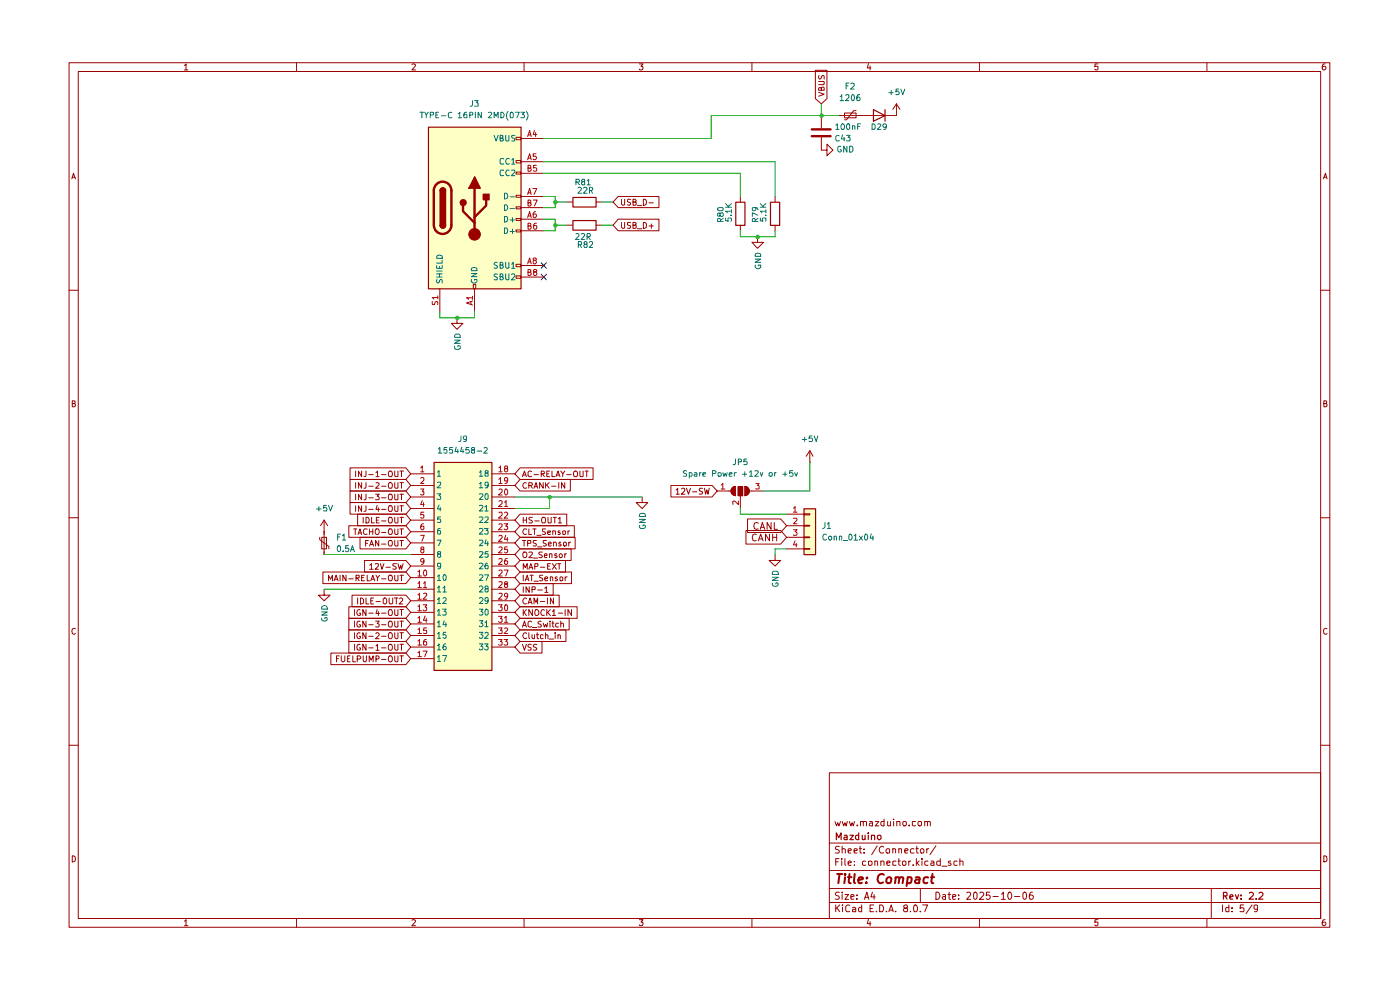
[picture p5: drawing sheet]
<svg xmlns="http://www.w3.org/2000/svg" width="297mm" height="210mm" viewBox="0 0 297 210" stroke-linecap="round" stroke-linejoin="round" font-family="sans-serif">
<g fill="none" stroke="#9b0000" stroke-width=".21">
<path d="M14.7 13.3h267.4v183.4h-267.4zM16.6 15.2h263.6v179.6h-263.6zM39.1 13.9l.4-.3v1.2M39.1 14.8h.8M62.9 13.3v1.9M87.4 13.6h.5l.2 .2-.7 1h.7M111.2 13.3v1.9M135.6 13.6h.8l-.4 .5h.3l.1 .1-.1 .5-.5 .1-.2-.1M159.5 13.3v1.9M184.2 13.5l-.2 .9h.7M184.6 14v.8M207.8 13.3v1.9"/>
<path d="M232.9 13.6h-.6l-.1 .6 .6-.1 .1 .6-.1 .1h-.4l-.2-.1M256 13.3v1.9M281.1 13.6h-.4l-.2 1 .3 .2h.2l.3-.2v-.4l-.2-.1h-.5l-.1 .1M15.2 37.9l.4-1.1 .4 1.1M15.3 37.6h.6M280.8 37.9l.4-1.1 .3 1.1M280.8 37.6h.6M14.7 61.6h1.9M280.2 61.6h1.9M15.3 85.6h.5l.1-.2v-.3l-.6-.1v1.3l.6-.1 .1-.3-.2-.3M280.8 85.6h.5l.1-.2v-.3l-.6-.1v1.3l.6-.1 .1-.3-.2-.3M14.7 109.8h1.9"/>
<path d="M280.2 109.8h1.9M16 133.4l-.2-.1a.65 .65 0 0 0-.6 .6 .65 .65 0 0 0 .6 .6l.2-.1M281.5 133.4l-.2-.1a.65 .65 0 0 0-.6 .6 .65 .65 0 0 0 .6 .6l.2-.1M14.7 158.1h1.9M280.2 158.1h1.9M175.9 163.9h104.3v30.9h-104.3zM175.9 178.8h104.3M177.1 174.3l.4 .9 .2-.7 .3 .7 .3-.9M178.1 179.6l-.5-.1-.3 .2v.4l.5 .2 .3 .4-.2 .2h-.7M178.7 174.3l.3 .9 .2-.7 .3 .7 .3-.9M178.7 179.5v1.4M180.2 174.3l.3 .9 .3-.7 .2 .7 .3-.9"/>
<path d="M181.9 175v.2M182.5 179.5v1.3v.1h.3M182.5 174.3h.6v.9M182.5 174.3v.9M183.1 174.4l.1-.1h.5l.1 .9M184.5 174.3h.5l.1 .9M185.1 174.6h-.5l-.2 .2 .2 .4 .5-.1M185.7 174.3h.7l-.7 .9h.7M186.1 179.4l-1.2 1.9M187.5 179.7l-.1-.1a.73 .73 0 0 0-.9 .4 .73 .73 0 0 0 .4 .9h.6M187.5 174.3h-.5l-.1 .6a.45 .45 0 0 0 .6 .2M187.5 173.7v1.5"/>
<path d="M188.3 174.3v.8l.4 .1 .2-.2M188.9 174.3v.9M189.6 173.7v.1M189.6 174.3v.9M190.3 174.3h.5l.1 .9M190.3 174.3v.9M191.6 174.3h.6l.1 .6-.3 .3h-.2l-.3-.3zM192.9 175v.2M194.2 174.3h-.6v.7l.2 .2 .4-.1M194.5 179.5v1.3l.1 .1h.2M194.8 174.3h.6v.8l-.4 .1-.3-.3zM196.2 174.3h.5l.1 .9"/>
<path d="M196.2 174.3v.9M196.8 174.4l.1-.1h.4l.1 .9M198.5 179.4l-1.2 1.9M15.3 181.5a.64 .64 0 0 1 .7 .7 .64 .64 0 0 1-.7 .6zM39.1 195.4l.4-.3v1.3M39.1 196.4h.8M62.9 194.8v1.9M87.4 195.2l.5-.1 .2 .2-.7 1.1h.7M111.2 194.8v1.9M135.6 195.1h.8l-.4 .5h.3l.1 .2-.1 .5-.5 .1-.2-.2M159.5 194.8v1.9M175.9 191.4h104.3"/>
<path d="M175.9 188.5h104.3M175.9 184.7h104.3M177.3 192v1.4M177.3 182.8h.5M177.6 192.6l.5 .8M178 182.1h-.7v1.5M178.1 189.3l-.5-.1-.3 .2v.4l.5 .2 .3 .4-.3 .4-.6-.1M178.1 192l-.8 .8M178.6 182.1v.2M178.6 182.6v1M178.7 189.2v.2M178.7 180.2l.2-.2 .4 .2v.7"/>
<path d="M178.7 189.8v1M178.7 192v.1M178.7 192.5v.9M179.2 189.8h.8l-.8 1h.8M179.2 182.1v1.3l.2 .2M179.9 183.1l.7-.1-.2-.4-.5 .2v.6l.3 .2 .3-.1M179.9 180.5l.7-.1-.2-.4-.5 .2v.6l.1 .1h.5M180.3 192.1l-.5-.1-.4 .3 .1 .9 .2 .2 .6-.1M180.5 190.3l.7-.2-.1-.3h-.6v.9h.6M180.9 192.5h.4l.2 .2v.7h-.6v-.4l.6-.2M181.2 180.5l.7-.1-.1-.3-.4-.1-.2 .2 .1 .7h.5M181.3 183.5v.1"/>
<path d="M181.3 182.7v.1M181.8 190.6v.2M181.8 189.8v.2M182.3 180h.5M182.8 192v1.4h-.5l-.2-.7 .3-.2h.4M183.3 180.9h.1M183.3 180.1v.1M183.4 190.8l.5-1.6 .4 1.6M183.5 190.3h.7M183.6 182.7l-.4-.1-.2 .3 .1 .6h.5M184.2 195l-.2 .9h.7M184.2 182.7h.7v.8h-.7z"/>
<path d="M184.6 195.5v.9M184.6 192.7h.5M185.1 189.2l-.4 1.1h1M185.3 192h-.7v1.4h.7M185.4 189.8v1M185.6 182.7l.4-.1 .2 .2v.8M185.6 182.6v1M185.9 193.3v.1M186.6 192a.81 .81 0 0 1 .9 .4 .81 .81 0 0 1-.3 1h-.6zM186.9 182.7l.4-.1 .2 .2v.8M186.9 182.6v1M188 180.3a.45 .45 0 0 1 .7-.1l-.1 .7h-.5z"/>
<path d="M188 193.3v.1M188.1 183.1l.7-.1-.2-.4h-.3l-.2 .2v.6l.2 .2 .4-.1M188.6 193.4l.5-1.4 .4 1.4M188.7 193.1h.7M189.4 180.2l.2-.2 .4 .2v.7M189.4 180v.9M190 193.3v.1M190.1 182.7h-.7v.8h.7M190.5 182.6h.5M190.7 182.1v1.3l.3 .2M190.7 180.2l.2-.2 .4 .1v.8M190.7 180v.9"/>
<path d="M191.5 182.7h.6v.8h-.6zM191.9 180.5l.7-.1-.1-.4h-.4l-.2 .2v.6l.1 .1h.5M192 192.6l-.2-.1v-.4l.2-.1h.5v.5l-.7 .2-.1 .2 .2 .5h.6v-.5l-.2-.3M192.8 182.6v1M193.1 193.3v.1M193.2 182.6l-.4 .3M193.7 183.5v.1M193.9 180.1a.52 .52 0 0 0-.8 .2l.2 .6h.6M194 192h.1a.87 .87 0 0 1 .3 1.4l-.5-.1-.1-.8zM194.3 180h.5M194.4 182.1v1.5M194.6 183.1l.4 .5"/>
<path d="M195 182.6l-.6 .5M195.2 193.3v.1M195.2 180.3l.3-.3h.3l.2 .3-.1 .6h-.5zM195.2 188.5v2.9M195.6 182.1v.2M195.6 182.6v1M195.8 192h1l-.6 1.4M196.6 180v.9M196.9 182.7l-.4-.1-.3 .3 .1 .6h.6M197 180l-.4 .3M197.5 182.7l.5-.1 .1 .2v.8M198.1 183l-.6 .1-.1 .1 .2 .4 .5-.1"/>
<path d="M198.5 189.2a.77 .77 0 0 1 .9 .8 .77 .77 0 0 1-.9 .8zM199.5 182.7l-.4-.1-.4 .3 .1 .6h.7M199.5 182.1v1.5M199.8 183.7h1.1M200 189.8h.6v1M200.6 190.1l-.7 .2 .3 .5 .4-.1M201.1 189.8h.6M201.3 189.2v1.5l.4 .1M201.7 182.7l-.4-.1-.1 .3 .1 .2h.3l.2 .3-.2 .2-.4-.1M202.1 190.3l.7-.2-.1-.3h-.6v.9h.6M203 182.7l-.4-.1-.2 .3v.6h.6M203.4 190.6v.2"/>
<path d="M203.4 189.8v.2M203.6 182.7l.5-.1 .2 .2v.8M203.6 182.1v1.5M205.1 189.4l.6-.2 .2 .4-.1 .3-.7 .9h.8M206.6 189.4l.3-.2 .4 .4v.8l-.4 .4a.99 .99 0 0 1-.3-1.4zM207.8 194.8v1.9M207.9 189.4l.1-.2h.4l.3 .5-.9 1.1h.9M210 189.2h-.7l-.1 .8 .6-.2 .3 .3-.1 .5-.2 .2-.6-.2M210.7 190.2h1.1M212.4 189.7l.5-.5v1.6M212.4 190.8h.9M214 189.3l.1-.1a.82 .82 0 0 1 .6 .8 .82 .82 0 0 1-.6 .8 1.1 1.1 0 0 1-.1-1.5z"/>
<path d="M215.2 190.2h1.1M217.1 189.4l.2-.2a.88 .88 0 0 1 0 1.6l-.3-.4zM219 189.2l-.4 .1a.94 .94 0 0 0 0 1.5l.5-.2 .1-.5a.46 .46 0 0 0-.4-.3 .46 .46 0 0 0-.4 .3M232.9 195.1h-.6l-.1 .6 .6-.1 .1 .6-.1 .2h-.4l-.2-.2M256 194.8v1.9M257 188.5v6.3M259.3 192v1.4M260.7 192v1.4h-.6v-.9h.6M261.4 193.3v.1M261.4 192.5v.2M263.8 192h-.7v.7l.2-.2 .5 .1v.8l-.7-.1M265.6 192l-1.3 1.8"/>
<path d="M266.8 192.6l-.3 .3-.4-.1-.1-.7 .3-.1 .5 .1v1l-.3 .3h-.4M280.8 181.5a.64 .64 0 0 1 .7 .7 .64 .64 0 0 1-.7 .6zM281.1 195.1l-.4 .1-.2 .9 .3 .3h.2l.3-.3v-.3l-.2-.2h-.5l-.1 .2"/>
</g>
<g fill="none" stroke="#9b0000" stroke-width=".25">
<path d="M177.4 178.1v-1.4l.5 1 .5-1v1.4M179.1 177.2h.5l.1 .9M179.7 177.5l-.6 .1-.1 .2 .2 .3 .5-.1M180.3 177.2h.8l-.8 .9h.8M182.2 177.2h-.5l-.2 .7a.45 .45 0 0 0 .7 .1M182.2 176.7v1.4M182.9 177.2v.8l.4 .1 .2-.2M183.5 177.2v.9M184.2 176.7v.1M184.2 177.2v.9M184.9 177.3l.6-.1 .1 .9M184.9 177.2v.9"/>
<path d="M186.2 177.3l.5-.1 .2 .2v.5l-.2 .2h-.3l-.3-.2zM259.6 190h.6l.1-.5-.2-.2h-.5v1.4M259.9 190l.4 .7M260.9 190.3l.7-.2-.2-.3-.4 .1-.1 .7 .1 .1h.5M262.1 189.8l.3 .9 .4-.9M263.3 190.6v.1M263.3 189.9v.1M265.1 189.5l.1-.2h.4l.3 .4-.1 .3-.8 .7h.9M266.5 190.6v.1M267.1 189.5l.6-.2 .2 .4-.1 .3-.8 .7h.9"/>
</g>
<g fill="none" stroke="#9b0000" stroke-width=".42">
<path d="M177.6 185.4h1.1M178.1 185.4l-.3 1.9M179.3 185.4v.2M179.3 186.1l-.2 1.2M179.9 186.1h.7M180.2 185.4l-.2 1.6 .1 .3h.4M181.3 185.4l-.2 1.6 .3 .3M182.1 186.7l.9-.2v-.3a.6 .6 0 0 0-.8 .1v1h.6M183.8 187.2v.1M183.9 186.2h.1l-.1 .1v-.1v.1M187.5 185.6l-.1-.1a.98 .98 0 0 0-1.1 .3 .98 .98 0 0 0 0 1.2 .63 .63 0 0 0 1 .2M188.1 186.4l.4-.3 .5 .1v.7l-.1 .4h-.6l-.2-.1z"/>
<path d="M190 186.2l.3-.1 .4 .1-.1 1.1M190 186.1l-.1 1.2M190.8 186.3a.47 .47 0 0 1 .4-.2 .47 .47 0 0 1 .4 .2l-.1 1M192.6 186.2l.6-.1 .2 .3-.2 .9h-.8M192.6 186.1l-.3 1.8M194.3 186.2h.7l-.1 1.1M195.1 186.5l-.7 .1-.3 .2 .1 .5h.2h.6M196.9 186.2h-.8l-.2 .7 .3 .4h.5M197.5 186.1h.7M197.8 185.4l-.2 1.6 .1 .3h.3"/>
</g>
<g fill="#fdffc4">
<path d="M170.5 107.9h2.5v9.7h-2.5z"/>
<path d="M92 98.1h12.3v44.1h-12.3z"/>
<path d="M90.9 26.9h19.6v34.3h-19.6z"/>
</g>
<g fill="none" stroke="#9b0000" stroke-width=".21">
<path d="M160.7 50.2v1.2h1.3l-1.3 1.3-1.2-1.3h1.2M171.8 98.1h.1M171.8 95.6l-.8 1.2M171.8 95.6v2.5M171.8 95.6l.7 1.2M136.2 105.4v1.2h1.2l-1.2 1.3-1.2-1.3h1.2M142.3 103h8.8l1.1 1.2-1.1 1.2h-8.8zM143.4 103.9l.4-.3v1.2M143.4 104.8h.7M144.6 103.7l.4-.1 .3 .3-.8 .9h.8M145.6 103.6l.5 1.2 .4-1.2M146.9 104.3h.9"/>
<path d="M149 103.6h-.4l-.3 .2 .1 .4 .6 .1v.4l-.2 .1-.5-.1M149.4 103.6l.3 1.2 .2-.9 .3 .9 .3-1.2M156 103.2a.97 .97 0 0 0-.9 1 .97 .97 0 0 0 .9 .9M158.6 110.1h7l1.3 1.4-1.3 1.5h-7zM160.9 111a.63 .63 0 0 0-.9 .1 .63 .63 0 0 0 0 .8v.2l.4 .2 .5-.1M161.3 112.3l.4-1.5 .5 1.5M161.4 111.9h.7M163.6 110.8v1.5l-.9-1.5v1.5M164.3 110.8v1.5h.6"/>
</g>
<path d="M155.4 103.5l.6-.3v1.9a.97 .97 0 0 1-.9-.6 .97 .97 0 0 1 .3-1z" fill="#9b0000"/>
<path d="M156.6 103.2h1v2h-1z" fill="none" stroke="#9b0000" stroke-width=".21"/>
<path d="M156.6 103.2h1v2h-1z" fill="#9b0000"/>
<path d="M154.6 104.2h.5M156 103.2v2M157.1 105.2v.2M158 103.2v2M158 103.2a.97 .97 0 0 1 1 1 .97 .97 0 0 1-1 .9M159 104.2h.5" fill="none" stroke="#9b0000" stroke-width=".21"/>
<path d="M158 103.2a.97 .97 0 0 1 1 1 .97 .97 0 0 1-1 .9z" fill="#9b0000"/>
<g fill="none" stroke="#9b0000" stroke-width=".21">
<path d="M173 14.9h2.4v6l-1.2 1.1-1.2-1.1zM173.7 19.6l1.1 .4-1.1 .4M173.7 17.3l1.1 .1v.5l-.1 .1h-1M173.7 16v.7l.3 .1 .2-.3v-.2l.5-.3 .1 .2v.6M174.2 18.8l.2-.3 .4 .1v.5h-1.1v-.5h.5v.5M109.5 36.5h1v.4h-1zM109.5 34h1v.6h-1zM109.5 29.1h1v.5h-1zM109.5 58.5h1v.5h-1zM109.5 56.1h1v.5h-1zM109.5 48.8h1v.4h-1zM109.5 46.3h1v.4h-1z"/>
<path d="M109.5 43.9h1v.4h-1zM109.5 41.4h1v.4h-1zM131.2 46.5h8.6v2.5h-8.6l-1.1-1.2zM131.8 47.2v1l.3 .2 .4-.1v-1.1M133.8 47.3h-.7v.4l.6 .1 .1 .2-.1 .4h-.6M134.3 47.8l.6-.1v-.4l-.6-.1v1.2h.5l.2-.1v-.5h-.3M135.2 48.5h.9M136.5 47.2a.64 .64 0 0 1 .7 .6 .64 .64 0 0 1-.7 .6zM137.7 47.9h.9M138.2 47.5v.9M157.1 41.7v1.2M157.1 47.8v1.2"/>
<path d="M164.4 41.7v1.2M164.4 47.8v1.2M100.4 60.3h.5v.9h-.5zM74.3 99.2h11.8l1 1.3-1 1.2h-11.8zM75.4 99.9v1.2M76.7 99.9v1.2l-.7-1.2v1.2M77.6 99.9v1l-.4 .2M83.7 99.9v1l.2 .2 .5-.1v-1.1M84.8 99.9h.8M85.2 99.9v1.2M110.3 99.2h15.5v2.5h-15.5l-1.1-1.2zM116.6 99.9h-.6v1.2h.6"/>
<path d="M117.1 99.9v1.2h.6M119 99.9l.4 .6 .4-.6M123 99.9l.1 1.2 .6-.1v-1.1M124.1 99.9h.7M124.5 99.9v1.2M67.8 114v.5l2 1.4v.5M68.2 114h1.1v2.4h-1.1zM68.8 112.8h.1M68.8 110.3v7.3M68.8 110.3l-.8 1.2M68.8 110.3l.7 1.2M74 111.5h12.1l1 1.3-1 1.2h-12.1z"/>
<path d="M74.3 106.6h11.8l1 1.3-1 1.2h-11.8zM74.3 104.2h11.8l1 1.2-1 1.2h-11.8zM74.3 101.7h11.8l1 1.3-1 1.2h-11.8zM75 112.2h.7M75.4 112.2v1.2M75.4 102.4v1.2M75.4 104.8v1.2M75.4 107.3v1.2M75.9 109.1h10.2l1 1.2-1 1.2h-10.2zM76 113.4l.4-1.2 .3 1.2M76 113h.6M76.4 114h9.7l1 1.2-1 1.2h-9.7z"/>
<path d="M76.7 107.3v1.2l-.7-1.2v1.2M76.7 104.8v1.2l-.7-1.2v1.2M76.7 102.4v1.2l-.7-1.2v1.2M77.1 109.7v1.2M77.3 118.9h8.8l1 1.2-1 1.2h-8.8zM77.6 115.2h.4M77.6 107.3v1l-.4 .2M77.6 109.7a.66 .66 0 0 1 .7 .5 .66 .66 0 0 1-.2 .7h-.5zM77.6 104.8v1l-.4 .2M77.6 102.4v1l-.4 .2M77.9 112.3l-.6-.1-.2 .3v.6a.52 .52 0 0 0 .8 .2M78.2 114.7h-.6v1.1"/>
<path d="M78.2 108h1M78.2 100.7h1M78.2 105.6h1M78.2 103.1h1M78.4 115.8l.4-1.1 .5 1.1M78.4 119.9l.4-.3v1.1M78.4 112.2v1.2M78.4 112.8h.7M78.6 115.5h.6M78.8 109.7v1.2h.6M79.1 112.2v1.2M79.6 119.6h.7v.5l-.7 .6h.7"/>
<path d="M79.7 104.8h.7l-.4 .5 .4 .2v.3l-.1 .2-.6-.1M79.8 112.2h.5l.1 .4v.6l-.3 .2-.3-.1-.2-.3zM79.8 100.3l.3-.4v1.2M79.8 102.5l.4-.1 .2 .3-.7 .9h.7M79.8 101.1h.6M79.8 110.3h.5M80 107.2l-.2 .8h.7M80.3 107.7v.8M80.4 114.7v1.1l-.7-1.1v1.1M80.4 109.7h-.6v1.2h.6M80.7 119.6l.3 1.1 .5-1.1M80.9 115.4h1"/>
<path d="M80.9 113h1M80.9 108h1M80.9 110.5h1M80.9 100.7h1M80.9 105.6h1M80.9 103.1h1M82.5 100.1l.5-.2a.86 .86 0 0 1 .1 1.2h-.5l-.2-.3zM82.5 102.5l.5-.1a.86 .86 0 0 1 .1 1.2h-.5l-.2-.5zM82.6 112.2h.5v.2a.65 .65 0 0 1-.4 1l-.3-.4zM82.6 107.3h.5v.2l.1 .5-.1 .5h-.5l-.1-.2-.1-.6zM82.6 109.7h.5v.2l.1 .6-.1 .4h-.5l-.1-.1-.1-.6zM82.6 104.8h.5v.2l.1 .6-.1 .4h-.5l-.1-.2-.1-.5z"/>
<path d="M83.7 114.7v.9l.3 .2h.4v-1.1M83.7 112.2v.9l.3 .3 .4-.1v-1.1M83.7 107.3v.9l.2 .3 .5-.1v-1.1M83.7 109.7v1l.2 .2 .5-.1v-1.1M83.7 104.8v1l.2 .2 .5-.1v-1.1M83.7 102.4v1l.2 .2 .5-.1v-1.1M84.1 119.6h-.6l-.2 .1 .2 .4 .6 .3-.1 .3h-.7M84.4 119.6l.4 1.1 .2-.8 .2 .8 .3-1.1M84.8 114.7h.8M84.8 112.2h.8M84.8 107.3h.8M84.8 109.7h.8"/>
<path d="M84.8 104.8h.8M84.8 102.4h.8M85.2 102.4v1.2M85.2 104.8v1.2M85.2 107.3v1.2M85.2 109.7v1.2M85.2 112.2v1.2M85.2 114.7v1.1M87.1 112.8h4.9M87.1 100.5h4.9M87.1 103h4.9M87.1 105.4h4.9"/>
<path d="M87.1 107.9h4.9M87.1 110.3h4.9M87.1 115.2h4.9M87.1 117.6h4.9M104.3 112.8h4.9M104.3 100.5h4.9M104.3 103h4.9M104.3 105.4h4.9M104.3 107.9h4.9M104.3 110.3h4.9M104.3 115.2h4.9M104.3 117.6h4.9"/>
<path d="M110.3 116.4h10.9v2.5h-10.9l-1.1-1.3zM110.3 114h11.7v2.4h-11.7l-1.1-1.2zM110.3 118.9h9.7v2.4h-9.7l-1.1-1.2zM110.3 111.5h11.5v2.5h-11.5l-1.1-1.2zM110.3 109.1h9.9v2.4h-9.9l-1.1-1.2zM110.3 101.7h10.7v2.5h-10.7l-1.1-1.2zM110.8 101.1l.5-1.2 .4 1.2M110.8 114.7h.7M110.9 100.8h.6M111 110.3h.7M111 109.7v1.2M111.1 117.1h.5a.77 .77 0 0 1-.2 1.2l-.3-.1a.87 .87 0 0 1 0-1.1z"/>
<path d="M111.2 114.7v1.1M111.7 112.3l-.5-.1a.61 .61 0 0 0-.2 .8 .61 .61 0 0 0 .7 .3M111.7 102.5a.61 .61 0 0 0-.8 .3 .61 .61 0 0 0 .3 .8l.5-.1M111.7 109.7v1.2M111.9 115.2h.6l.1-.5h-.7v1.1M112.2 117.2l.6-.1 .2 .2-.1 .3-.7 .7h.8M112.2 112.2v1.2h.6M112.2 103h.6l.2-.2-.1-.3-.7-.1v1.2M112.5 103l.5 .6M112.8 100h-.1a.45 .45 0 0 0-.7 .2v.7l.2 .2 .6-.1M113 109.7h-.6l-.2 .2 .2 .4h.3l.3 .3-.2 .3h-.6M113 112.2h.7"/>
<path d="M113.1 118.4h1M113.3 103.6l.4-1.2 .4 1.2M113.3 100.7h.9M113.4 112.2v1.2M113.4 103.2h.6M113.5 110.5h.9M113.8 114.7h-.7v.4l.7 .4-.3 .3h-.4M113.9 113.6h.9M114.1 116h.9M114.8 100.5h.6v-.5l-.6-.1v1.2M115.1 117.1h-.6l-.2 .2 .3 .4h.2l.3 .3-.1 .2h-.7M115.1 109.7h.5l.1 .2v.6l-.1 .4h-.5l-.1-.1-.1-.6z"/>
<path d="M115.1 100.5l.4 .6M115.2 102.4v1.2l-.7-1.2v1.2M115.5 117.9l.6-.1-.2-.4-.3 .1-.1 .6 .2 .2 .3-.1M115.7 112.2l-.6 .1v.3l.6 .4-.2 .4-.4-.1M115.7 102.4v1.2M115.9 114.7h-.7v.4l.7 .4-.2 .3h-.5M116 100.5h.4M116 102.9l.5 .7M116.2 113l.6-.1v-.3h-.5l-.1 .2v.4l.1 .2 .5-.1M116.3 109.7v1.2l.6-.1v-1.1M116.3 115.4l.6-.1v-.2l-.4-.1-.2 .2v.5l.2 .1h.4M116.5 102.4l-.8 .7"/>
<path d="M116.6 117.6l.2-.2 .3 .1v.8M116.6 117.4v.9M116.8 119.6h-.6v1.1h.6M117 103.1h.9M117.2 119.6l.8 1.1M117.3 112.7l.5-.1 .1 .8M117.3 112.6v.8M117.4 109.7h.6M117.4 115.2l.3-.2 .2 .1 .1 .7M117.4 115v.8M117.7 109.7v1.2M117.9 101.1l.5-1.2 .4 1.2"/>
<path d="M118 119.6l-.8 1.1M118 100.8h.6M118.1 117.5h-.4v.4h.3l.2 .2-.2 .2-.3-.1M118.3 119.6h.7M118.5 110.1l.3-.4v1.2M118.5 110.9h.6M118.5 102.4v1.2M118.6 119.6v1.1M118.8 112.6h-.3l-.1 .2 .5 .4-.2 .2-.3-.1M118.9 117.4l.4 .3v.3l-.3 .3-.4-.3v-.3zM119 115.1l-.3-.1-.2 .2 .5 .5-.1 .1h-.4M119.4 112.7l.5-.1v.7h-.5z"/>
<path d="M119.4 100.5v.6M119.6 115.2l.1-.2 .4 .1v.7h-.5zM119.8 102.4v1.2l-.7-1.2v1.2M119.8 117.4v.9M120.1 117.4l-.3 .3M120.2 100.7h1M120.5 112.6v.8M120.7 115v.8M120.8 112.6l-.3 .2M121.1 115l-.4 .2M121.8 100.1l.2-.2 .3 .1a.87 .87 0 0 1 0 1.1h-.5l-.1-.3zM152.2 104.2h2.4"/>
<path d="M157.1 105.4v2.5M158.2 112.5h7.4l1.3 1.5-1.3 1.4h-7.4zM159.5 104.2h2.5M160.4 113.4l-.4-.1-.3 .2-.1 .4 .1 .7 .3 .1h.4M160.9 114.7l.5-1.4 .5 1.4M161 114.3h.7M163.2 113.3v1.4l-.8-1.4v1.4M163.9 113.3v1.4M163.9 114h.9M164.4 117.6v1.3h1.2l-1.2 1.2-1.2-1.2h1.2M164.8 113.3v1.4M166.9 114h3.6"/>
<path d="M166.9 109.1h3.6M166.9 111.5h3.6M166.9 116.4h3.6M170.5 116.3h1.3v.2h-1.3zM170.5 113.9h1.3v.2h-1.3zM170.5 111.4h1.3v.2h-1.3zM170.5 109h1.3v.2h-1.3zM68.5 121.3h17.6l1 1.2-1 1.3h-17.6zM68.8 125v1.3h1.2l-1.2 1.1-1.2-1.1h1.2M69.7 123.2v-1.2l.4 .9 .4-.9v1.2M70.2 138.5h15.9l1 1.2-1 1.3h-15.9zM70.9 123.2l.4-1.2 .4 1.2"/>
<path d="M71 122.9h.6M71.4 139.7h.4M72 139.1h-.6v1.3M72.1 122v1.2M72.4 139.1v1l.2 .3h.3l.3-.3v-1M73.4 122v1.2l-.7-1.2v1.2M73.7 139.7h.4M74 128.7h12.1l1 1.2-1 1.3h-12.1zM74 131.2h12.1l1 1.1-1 1.3h-12.1zM74 133.6h12.1l1 1.2-1 1.3h-12.1zM74 136.1h12.1l1 1.2-1 1.2h-12.1zM74 122.8h.9"/>
<path d="M74.3 139.1h-.6v1.3h.6M74.7 126.3h11.4l1 1.1-1 1.3h-11.4zM74.9 139.1v1.3h.5M75.2 129.3v1.3M75.2 131.8v1.2M75.2 134.2v1.3M75.2 136.7v1.2M75.5 122.6l.7-.1v-.4l-.7-.1v1.2M75.8 139.8l.7-.1v-.3l-.2-.3h-.5v1.3M75.8 122.6l.4 .6M75.9 126.8v1.3M76.4 129.4a.61 .61 0 0 0-.7 .3 .61 .61 0 0 0 .1 .7l.3 .2 .4-.1v-.4h-.3"/>
<path d="M76.4 131.8h-.1a.64 .64 0 0 0-.6 .6 .64 .64 0 0 0 .5 .6l.3-.1v-.4h-.3M76.4 134.3l-.1-.1a.64 .64 0 0 0-.6 .6 .64 .64 0 0 0 .5 .7l.3-.2v-.3h-.3M76.4 136.7h-.1a.64 .64 0 0 0-.6 .6 .64 .64 0 0 0 .5 .6l.3-.1v-.4h-.3M76.5 126.8h.2l.4 .4v.7l-.4 .2h-.2zM76.7 122.5h.4M77.1 139.1v1l.2 .3 .4-.3v-1M77.3 122h-.6v1.2h.6M77.6 129.3v1.3l-.6-1.3v1.3M77.6 131.8v1.2l-.6-1.2v1.2M77.6 134.2v1.3l-.6-1.3v1.3M77.6 136.7v1.2l-.6-1.2v1.2M77.6 126.8v1.3h.6"/>
<path d="M77.9 122v1.2h.5M78.2 130.1h1M78.2 132.5h1M78.2 135h1M78.2 137.4h1M78.4 120.7h.8M78.7 123.2l.4-1.2 .4 1.2M78.7 127.4h.4M78.8 122.9h.5M79.3 126.8h-.6v1.3h.6M79.7 131.8h.7l-.4 .5h.4v.6h-.7M79.8 139.8l.6-.1v-.3l-.2-.3h-.4v1.3"/>
<path d="M79.8 134.4l.4-.2 .2 .4-.7 .9h.7M79.8 137l.3-.3v1.2M79.8 122l.3 .6 .4-.6M79.8 137.9h.6M79.8 127.6h.9M80 129.3l-.2 .8h.7M80.1 122.6v.6M80.3 129.7v.9M80.9 130.1h1M80.9 132.5h1M80.9 139.9h1M80.9 135h1"/>
<path d="M80.9 137.4h1M80.9 122.8h1M81.5 126.8h.3a.86 .86 0 0 1 0 1.3l-.5-.2v-.8zM81.9 120.3h.9M82.5 131.9l.5-.1a.86 .86 0 0 1 0 1.2 .46 .46 0 0 1-.6-.4zM82.5 134.4l.5-.2a.86 .86 0 0 1 0 1.3 .46 .46 0 0 1-.6-.4zM82.5 136.8l.5-.1a.86 .86 0 0 1 0 1.2 .46 .46 0 0 1-.6-.4zM82.6 129.4l.4-.1a.86 .86 0 0 1 0 1.3 .46 .46 0 0 1-.6-.5zM82.6 139.2l.4-.1a.86 .86 0 0 1 0 1.3 .46 .46 0 0 1-.6-.4zM82.6 126.8v1.1l.2 .2h.3l.2-.2v-1.1M83.7 126.8h.7M83.7 129.3v1l.3 .3 .4-.1v-1.2"/>
<path d="M83.7 131.8v1l.3 .2 .4-.1v-1.1M83.7 139.1v1l.3 .3 .4-.2v-1.1M83.7 134.2v1l.3 .3 .4-.2v-1.1M83.7 136.7v1l.3 .2 .4-.1v-1.1M83.7 122v.9l.3 .3 .4-.1v-1.1M84.1 126.8v1.3M84.8 127l.4-.2 .2 .5-.7 .8h.7M84.8 129.3h.8M84.8 131.8h.8M84.8 139.1h.8M84.8 134.2h.8M84.8 136.7h.8"/>
<path d="M84.8 122h.8M85.2 122v1.2M85.2 129.3v1.3M85.2 131.8v1.2M85.2 134.2v1.3M85.2 136.7v1.2M85.2 139.1v1.3M87.1 122.5h4.9M87.1 125h4.9M87.1 127.4h4.9M87.1 129.9h4.9M87.1 132.3h4.9"/>
<path d="M87.1 134.8h4.9M87.1 137.3h4.9M87.1 139.7h4.9M87.1 120.1h4.9M104.3 122.5h4.9M104.3 125h4.9M104.3 127.4h4.9M104.3 129.9h4.9M104.3 132.3h4.9M104.3 134.8h4.9M104.3 137.3h4.9M104.3 120.1h4.9"/>
<path d="M110.3 133.6h9.8v2.5h-9.8l-1.1-1.3zM110.3 136.1h4.7v2.4h-4.7l-1.1-1.2zM110.3 131.2h10.4v2.4h-10.4l-1.1-1.3zM110.3 128.7h12.1v2.5h-12.1l-1.1-1.3zM110.3 123.8h7.1v2.5h-7.1l-1.1-1.3zM110.3 126.3h8.3v2.4h-8.3l-1.1-1.3zM110.3 121.3h10.9v2.5h-10.9l-1.1-1.3zM110.8 136.7l.5 1.2 .4-1.2M110.8 133l.5-1.2 .4 1.2M110.9 132.7h.6M111 120.7v-1.1l.4 .8 .4-.8v1.1M111 122v1.2"/>
<path d="M111 124.5v1.2M111 129.3v1.3M111.2 129.9l.5 .7M111.4 123.2l.4-1.2 .4 1.2M111.5 122.9h.6M111.7 134.4l-.3-.2a.61 .61 0 0 0-.5 .7 .61 .61 0 0 0 .8 .5v-.1M111.7 127v-.1a.58 .58 0 0 0-.8 .6 .58 .58 0 0 0 .8 .5M111.7 129.3l-.7 .8M112 128.1l.4-1.3 .5 1.3M112.2 134.2v1.1l.2 .2M112.2 120.7l.4-1.1 .4 1.1M112.2 127.8h.6"/>
<path d="M112.3 124.5v1.2l-.7-1.2v1.2M112.4 120.4h.6M112.4 122h.7M112.7 136.7h-.5l-.2 .1v.4l.7 .4-.3 .3h-.4M112.8 131.9l-.4-.1-.4 .3 .1 .8 .3 .1 .4-.1M112.8 122v1.2M112.9 134.6v.7l.1 .2 .4-.2M112.9 125.1l.6-.1v-.4l-.6-.1v1.2M113 129.3v1.3l-.8-1.3v1.3M113 133.1h.9M113.3 128.1v-1.3l.4 1 .4-1v1.3M113.3 123.3h.9"/>
<path d="M113.4 134.6v.9M113.5 120.2l.6-.1v-.5h-.6v1.1M113.7 129.3h.3a.73 .73 0 0 1 0 1.3h-.3a.86 .86 0 0 1 0-1.3zM113.8 134.6h.5M113.9 136.7h-.5l-.3 .2 .2 .4 .6 .3-.3 .3h-.5M114 134.2v1.1l.3 .2M114.1 125.2h1M114.6 127.6h1M114.6 120.3h1M114.8 131.8h-.4l-.3 .2 .2 .3 .5 .2v.4h-.7M115.2 122l-.7 .1v.3l.7 .5-.3 .3-.4-.1M115.2 134.7l-.4-.1-.2 .2v.5l.2 .2 .4-.1"/>
<path d="M115.2 132.2l.3 .8 .2-.6 .3 .6 .2-.8M115.5 129.5l-.1-.1a.61 .61 0 0 0-.7 .3 .61 .61 0 0 0 .1 .7l.4 .2 .3-.1M115.6 124.8l.3-.3v1.2M115.6 122.8l.6-.1v-.3h-.5l-.1 .1v.5l.1 .2 .5-.1M115.6 125.7h.7M115.7 134.8l.2-.2 .4 .2v.7M115.7 134.2v1.3M116 129.3v1.3M116.2 120.1h.4M116.2 129.9l.6 .7M116.2 126.8v1.3M116.5 135.6h.9"/>
<path d="M116.7 131.8v.1M116.7 132.2v.8M116.8 122.5l.1-.1 .4 .1v.7M116.8 129.3l-.8 .8M116.8 122.4v.8M117.1 132.2h.4M117.2 129.7l.3-.4v1.3M117.2 130.6h.7M117.3 131.8v1.1l.2 .1M117.4 126.8v1.3l-.6-1.3v1.3M117.8 134.2v.2M117.8 134.6v.9"/>
<path d="M118.2 122.4h-.3l-.1 .2 .5 .4-.2 .2-.3-.1M118.4 134.8l.1-.2 .4 .2v.7M118.4 134.6v.9M118.5 132.3l-.4-.1-.2 .2v.5h.6M118.5 130.1h.9M118.8 122.5l.2-.1h.3l.1 .7h-.6zM119 132.3l.1-.1 .5 .1v.7M119 131.8v1.2M119.9 122.4v.8M119.9 129.3v1.3M120.3 122.4l-.4 .2M121.2 129.3v1.3l-.7-1.3v1.3"/>
<path d="M78.3 140.4v-1.3l.4 1 .5-1v1.3"/>
<circle cx="82.8" cy="115.2" r=".57"/>
<circle cx="82.8" cy="122.6" r=".57"/>
</g>
<g fill="none" stroke="#c10000" stroke-width=".21">
<path d="M89.2 99.2l.4-.4v1.3M105.8 99.2l.4-.4v1.3M107.3 99.4l-.2-.1a.31 .31 0 0 1 .1-.4 .31 .31 0 0 1 .4 .1v.3l-.5 .1-.1 .4a.35 .35 0 0 0 .4 .3 .35 .35 0 0 0 .3-.3l-.1-.4h-.2M89.2 101.4l.2-.1h.4l.1 .1v.5l-.7 .6h.7M89.2 103.7h.7l-.3 .5 .3 .1v.5l-.1 .2h-.4l-.2-.2M89.2 113.6h.8l-.5 1.2M89.2 100.1h.7M89.5 116.5l-.3-.2 .3-.3h.3l.1 .4-.4 .1-.3 .3v.2l.3 .3 .4-.2v-.4l-.1-.2M89.6 106.2l-.4 .8h.8M89.8 111.1l-.4 .2-.2 .8 .3 .3 .4-.2-.1-.6h-.4l-.2 .3M89.8 106.6v.9M89.9 108.6h-.6l-.1 .6h.7v.5l-.1 .2h-.4l-.2-.2"/>
<path d="M89.9 119v.1l-.4 .1-.3-.2v-.3l.3-.2 .4 .1v.8l-.1 .2-.4 .1M105.8 101.7l.4-.4v1.2M105.8 103.9l.2-.2h.3l.2 .2v.4l-.7 .7h.7M105.8 106.4l.2-.2h.3l.2 .2v.4l-.7 .7h.7M105.8 108.8l.2-.2h.3l.2 .2v.4l-.7 .7h.7M105.8 111.3l.2-.2h.3l.2 .2v.3l-.7 .8h.7M105.8 113.7l.2-.1h.3l.2 .1v.4l-.7 .7h.7M105.8 116.2l.2-.2h.3l.2 .2v.3l-.7 .8h.7M105.8 118.6l.2-.1h.3l.2 .1v.4l-.7 .7h.7M105.8 100.1h.7M105.8 102.5h.7M106.9 111.1h.8l-.4 .5h.3v.7l-.5 .1-.2-.2"/>
<path d="M107 106.5l.4-.3v1.3M107 108.8l.4-.2 .3 .4-.8 .9h.8M107 107.5h.7M107.3 103.7a.68 .68 0 0 1 .4 .7 .68 .68 0 0 1-.4 .6l-.3-.5 .1-.6zM107.3 113.6l-.3 .8h.8M107.6 116h-.5l-.1 .6 .6-.1v.7l-.4 .1-.2-.2M107.6 118.5h-.2a.93 .93 0 0 0-.3 1.1h.5l.1-.5-.1-.1h-.5l-.1 .1M107.6 114v.8M107.7 101.9l-.1 .1h-.5v-.6l.3-.1 .3 .2-.2 1h-.4M153 102.9l.3-.4v1.2M153 103.7h.8M156.6 106.3v.7l-.8-.7-.3 .1v.5"/>
<path d="M160.4 102.5h.6l-.3 .5 .3 .1v.5h-.6M168.3 107.8l.4-.3v1.1M168.3 110l.6-.1 .2 .3-.8 .9h.8M168.3 112.4h.8l-.4 .4 .4 .2-.1 .5h-.7M168.3 108.6h.8M168.7 114.7l-.4 .9h.8M168.9 115.2v.8M88.7 121.3h.1l.2-.4v1.3M88.7 123.7h.1l.2-.3v1.2M88.7 126.2h.1l.2-.4v1.3M88.7 128.6h.1l.2-.3v1.3M88.7 131.1l.3-.4v1.3"/>
<path d="M88.7 133.5l.3-.3v1.2M88.7 136l.3-.4v1.2M88.7 138.4l.3-.3v1.2M88.7 122.2h.7M88.7 124.6h.7M88.7 127.1h.7M88.7 129.6h.7M88.7 132h.7M88.7 134.4h.7M88.7 136.8h.7M88.7 139.3h.7M89.8 128.3h.7l-.3 .5 .3 .1v.5l-.2 .2h-.4l-.1-.2"/>
<path d="M89.8 138.1h.8l-.5 1.2M89.8 123.7l.4-.3v1.2M89.8 125.9h.7v.4l-.7 .8h.7M89.8 124.6h.7M89.9 121.1l.4-.2 .2 .3v.7l-.2 .3a.72 .72 0 0 1-.4-1.1zM90.2 130.7l-.4 .9h.8M90.4 135.6l-.4 .1-.2 1 .1 .1 .6-.1v-.5l-.2-.1-.4 .1-.1 .1M90.4 131.2v.8M90.5 133.2h-.6l-.1 .6 .6-.1 .1 .6h-.7M105.8 128.3h.7l-.3 .5 .3 .1v.5l-.2 .2h-.4l-.1-.2M105.8 130.7h.7l-.3 .5 .3 .1v.5l-.2 .2h-.4l-.1-.2M105.8 133.2h.7l-.3 .5 .3 .1v.5h-.7"/>
<path d="M105.8 135.6h.7l-.3 .5 .3 .1v.5h-.7M105.8 121.1l.2-.2h.3l.2 .2v.3l-.7 .8h.7M105.8 123.5h.7v.4l-.7 .7h.7M105.8 125.9h.7v.4l-.7 .8h.7M106.9 120.9h.9l-.5 1.3M106.9 135.6h.8l-.4 .5 .4 .2-.1 .5-.7-.1M107 131.1l.4-.4v1.3M107 133.3l.4-.1 .3 .3-.8 .9h.8M107 132h.7M107.1 128.4l.3-.1a.78 .78 0 0 1-.1 1.3l-.3-.6zM107.3 123.9h-.2l-.1-.3a.34 .34 0 0 1 .4-.2 .34 .34 0 0 1 .3 .3l-.7 .4v.3l.3 .2 .4-.2v-.3l-.3-.2M107.7 126.3a.35 .35 0 0 1-.3 .3 .35 .35 0 0 1-.4-.3v-.2a.35 .35 0 0 1 .4-.3 .35 .35 0 0 1 .3 .3v.4a.58 .58 0 0 1-.6 .6"/>
</g>
<path d="M90.9 27h19.6v34.3h-19.6zM93.3 47.8a.59 .59 0 0 0 .6 .6 .59 .59 0 0 0 .6-.6M156.1 42.9h1.9v4.9h-1.9zM163.5 42.9h1.9v4.9h-1.9zM92.1 98.1h12.3v44.1h-12.3zM170.6 107.9h2.4v9.8h-2.4z" fill="none" stroke="#9b0000" stroke-width=".25"/>
<g fill="none" stroke="#007070" stroke-width=".21">
<path d="M92.7 104.7h.8l-.4 .5 .4 .1v.5h-.8M92.7 114.6h.9l-.5 1.2M92.8 100.2l.3-.4v1.2M92.8 102.4l.6-.1 .1 .5-.8 .7h.8M92.8 101h.7M93.1 117.5l-.3-.2 .1-.3h.5l.1 .4-.6 .2a.36 .36 0 0 0 .2 .6l.4-.1v-.5l-.2-.1M93.1 107.1l-.3 .9h.8M93.4 112.1l-.4 .1-.2 .8 .3 .3 .4-.1v-.5l-.2-.2h-.2l-.3 .3M93.4 107.6v.8M93.5 109.7h-.6l-.1 .5 .2-.1h.3l.2 .1v.6h-.7M93.5 120l-.2 .2h-.4v-.7l.6 .1v.8l-.6 .3M101.7 100.2l.3-.4v1.2"/>
<path d="M101.7 102.6l.3-.3v1.2M101.7 104.8l.6-.1 .2 .3-.8 .9h.8M101.7 107.3l.6-.1 .2 .2-.1 .3-.7 .7h.8M101.7 109.7h.6l.2 .1-.1 .4-.7 .6h.8M101.7 112.2l.6-.1 .2 .2-.1 .3-.7 .7h.8M101.7 114.7l.6-.1 .2 .1-.1 .4-.7 .7h.8M101.7 117.1l.6-.1 .2 .2-.1 .3-.7 .7h.8M101.7 119.6l.6-.1 .2 .1-.1 .4-.7 .7h.8M101.7 101h.8M101.7 103.5h.8M102.8 112.1h.8l-.5 .4 .5 .2v.5h-.8M102.9 107.5l.3-.3v1.2"/>
<path d="M102.9 109.7h.6l.1 .5-.8 .6h.8M102.9 108.4h.7M103 104.7h.4l.2 .3v.7l-.2 .2-.4-.1-.1-.6zM103.1 100.3l-.2-.2 .1-.2h.6v.4l-.6 .1v.6l.6-.1v-.5l-.2-.1M103.1 114.5l-.2 .8h.7M103.5 119.5l-.5 .1-.1 .8 .2 .3 .5-.1v-.6l-.5-.1-.2 .3M103.5 114.9v.9M103.6 102.8l-.2 .3-.4-.1v-.7l.6 .1v.8l-.2 .3h-.4M103.6 117h-.6l-.1 .5h.7v.6h-.7M92.8 122.3l.3-.4v1.2M92.8 124.7l.3-.4v1.3M92.8 127.2l.3-.4v1.2"/>
<path d="M92.8 129.6l.3-.4v1.3M92.8 132.1l.3-.4v1.2M92.8 134.5l.3-.4v1.3M92.8 136.9l.3-.3v1.3M92.8 139.4l.3-.4v1.3M92.8 123.1h.7M92.8 125.6h.7M92.8 128h.7M92.8 130.5h.7M92.8 132.9h.7M92.8 135.4h.7M92.8 137.9h.7"/>
<path d="M93.9 129.2h.8l-.5 .5 .4 .1v.6h-.7M93.9 139h.8l-.5 1.3M94 124.7l.3-.4v1.3M94 126.9l.4-.1 .3 .4-.8 .8h.8M94 125.6h.7M94.1 122l.4-.1a.91 .91 0 0 1-.1 1.2l-.3-.1zM94.2 131.7l-.2 .8h.7M94.6 134.1h-.5l-.1 .6h.6v.6l-.4 .1-.2-.2M94.6 136.6a.72 .72 0 0 0-.6 .5 .72 .72 0 0 0 .2 .8l.4-.1 .1-.5a.35 .35 0 0 0-.4-.2 .35 .35 0 0 0-.3 .2M94.6 132.1v.8M101.7 122l.6-.1 .2 .2-.1 .3-.7 .7h.8M101.7 124.5l.2-.2h.3l.3 .3-.1 .3-.7 .7h.8"/>
<path d="M101.7 126.9l.2-.1h.3l.3 .2-.1 .4-.7 .6h.8M101.7 129.2h.8l-.5 .5 .4 .1v.6h-.7M101.7 131.7h.8l-.5 .5 .4 .1 .1 .4-.3 .2h-.3l-.2-.1M101.7 134.1h.8l-.5 .5 .4 .1 .1 .4-.3 .3h-.3l-.2-.2M101.7 136.6h.8l-.5 .5 .4 .1 .1 .4-.3 .3h-.3l-.2-.2M102.8 121.9h.8l-.5 1.2M102.8 136.6h.8l-.5 .5 .5 .1v.5l-.2 .2h-.4l-.2-.2M102.9 132.1l.3-.4v1.2M102.9 134.3l.1-.2h.4l.2 .2v.4l-.8 .7h.8M102.9 132.9h.7M103.1 124.9l-.2-.3 .2-.3h.3l.2 .4-.2 .2h-.4l-.1 .2v.2l.2 .3 .5-.1v-.5l-.2-.1M103.1 129.2l.5 .3v.7l-.5 .3a.9 .9 0 0 1 0-1.3z"/>
<path d="M103.6 127.4l-.1 .1h-.5v-.7h.4l.2 .1v.8l-.2 .2-.4 .1M92.8 140.3h.7"/>
</g>
<path d="M92 47.8a1.86 1.86 0 0 0 1.9 1.8 1.86 1.86 0 0 0 1.9-1.8" fill="none" stroke="#9b0000" stroke-width=".51"/>
<path d="M93.3 47.8h1.2a.59 .59 0 0 1-.6 .6 .59 .59 0 0 1-.6-.6z" fill="#9b0000"/>
<path d="M93.3 40.4h1.2v7.4h-1.2z" fill="none" stroke="#9b0000" stroke-width=".25"/>
<path d="M93.3 40.4h1.2v7.4h-1.2z" fill="#9b0000"/>
<path d="M93.3 40.4a.59 .59 0 0 1 .6-.6 .59 .59 0 0 1 .6 .6" fill="none" stroke="#9b0000" stroke-width=".25"/>
<path d="M93.5 40a.59 .59 0 0 1 .7-.1 .59 .59 0 0 1 .3 .5h-1.2z" fill="#9b0000"/>
<path d="M92 40.4a1.86 1.86 0 0 1 1.9-1.9 1.86 1.86 0 0 1 1.9 1.9" fill="none" stroke="#9b0000" stroke-width=".51"/>
<circle cx="98.3" cy="43" r=".64" fill="none" stroke="#9b0000" stroke-width=".25"/>
<circle cx="98.3" cy="43" r=".64" fill="#9b0000"/>
<circle cx="100.7" cy="49.7" r="1.23" fill="none" stroke="#9b0000" stroke-width=".21"/>
<circle cx="100.7" cy="49.7" r="1.23" fill="#9b0000"/>
<path d="M100.7 39.9v9.8M92 40.4v7.4M95.8 40.4v7.4M98.2 43.6v1.2l2.5 2.5M103.1 42.3v1.3l-2.4 2.5" fill="none" stroke="#9b0000" stroke-width=".51"/>
<path d="M100.7 37.5l1.2 2.4h-2.5z" fill="none" stroke="#9b0000" stroke-width=".25"/>
<path d="M100.7 37.5l1.2 2.4h-2.5z" fill="#9b0000"/>
<path d="M102.5 41.2h1.3v1.2h-1.3z" fill="none" stroke="#9b0000" stroke-width=".25"/>
<path d="M102.5 41.2h1.3v1.2h-1.3z" fill="#9b0000"/>
<g fill="none" stroke="#9b0000" stroke-width=".21">
<path d="M110.5 29.4h4.8M110.5 34.3h4.8M110.5 36.8h4.8M174.2 29.1v2.7h1.2v-1.2l1.3 1.2-1.3 1.2v-1.2M174.2 24.5v2.7M177.9 24.5h12.3M179.2 24h2.4v1h-2.4zM181.6 23.5h-.5l-1.5 1.9h-.4M190.2 24.5h.1M190.2 22l-.8 1.2M190.2 22v2.5M190.2 22l.7 1.2"/>
<path d="M110.5 46.5h4.8M110.5 41.7h4.8M110.5 56.3h4.8M110.5 49h4.8M110.5 44h4.8M110.5 58.8h4.8M120.2 42.9h1.3M120.2 47.8h1.3M126.4 42.9h1.2M126.4 47.8h1.2M131.2 41.7h8.6v2.3h-8.6l-1.1-1.1zM131.8 42.3v1l.3 .2 .4-.1v-1.1"/>
<path d="M133.8 42.3h-.5l-.2 .1v.4l.6 .1 .1 .3-.3 .3-.4-.1M134.3 42.9l.6-.1 .1-.3-.3-.2h-.4v1.2h.5l.2-.1v-.5h-.3M135.2 43.6h.9M136.5 42.3a.64 .64 0 0 1 .7 .6 .64 .64 0 0 1-.7 .6zM137.7 43h.9M93.3 61.2v4.9M96.9 67.4v1.2h1.3l-1.3 1.3-1.1-1.3h1.1M100.7 61.2v4.9"/>
</g>
<g fill="none" stroke="#007070" stroke-width=".21">
<path d="M104.8 28.7l.4 1.2 .5-1.2M106.1 29.3h.4l.2-.2v-.3l-.6-.1v1.2h.6l.1-.4-.3-.2M106.9 33.7l-.6-.1-.2 .3v.7l.2 .2 .6-.1M106.9 36.2l-.6-.1-.2 .2v.7l.2 .3 .6-.1M107.3 28.7v1l.1 .2 .6-.1v-1.1M108 33.7v-.1a.66 .66 0 0 0-.7 .5 .66 .66 0 0 0 .2 .7l.5-.1M108 36.2v-.1a.66 .66 0 0 0-.7 .4 .66 .66 0 0 0 .2 .8l.5-.1M108.5 34l.4-.4v1.2M108.5 36.2l.6-.1 .1 .3-.7 .9h.7M108.5 34.8h.7M109.2 28.8h-.7v.3l.7 .5-.1 .3h-.6M92.6 56.3v.6h1.2v-.6"/>
<path d="M92.6 58.8h1.2M92.6 58.1h1.2M92.6 57.5h1.2M92.7 59.3v.7h.3l.2-.2v-.3l.4-.2 .2 .1v.6M92.8 54.2h.8l.2 .2v.4h-1.2zM93.2 56.5v.4M93.2 58.1v.7M93.8 55.2v.6h-1.2M100 59.3v.5l.5 .2 .7-.2v-.5h-.5v.1M100 58h1.2l-1.2 .7h1.2M100 57a.66 .66 0 0 1 .7-.2 .66 .66 0 0 1 .5 .6h-1.2zM105.5 55.7l-.4-.1-.3 .3 .2 .3 .5 .2v.4h-.7"/>
<path d="M105.5 58.2l-.4-.1-.3 .2 .2 .4 .5 .2v.4h-.7M106.1 56.2h.5l.1-.4-.2-.2h-.4v1.3l.6-.1 .1-.3-.3-.3M106.1 58.7h.5l.1-.4-.2-.2h-.4v1.3l.6-.1 .1-.4-.3-.2M107 45.9h.4a.66 .66 0 0 1 .3 .8 .66 .66 0 0 1-.7 .4zM107 41h.4a.66 .66 0 0 1 .3 .7 .66 .66 0 0 1-.7 .5zM107 48.4h.4a.66 .66 0 0 1 .3 .7 .66 .66 0 0 1-.7 .4zM107 43.4h.4a.66 .66 0 0 1 .3 .8 .66 .66 0 0 1-.7 .4zM107.3 55.6v1.1l.2 .2 .5-.1v-1.2M107.3 58.1v1l.2 .3 .5-.1v-1.2M108.2 46.7h.9M108.2 41.8h.9M108.2 49.1h.9"/>
<path d="M108.2 44.2h.9M108.5 56.1l.4-.5v1.3M108.5 58.3l.5-.2 .2 .4-.7 .9h.7M108.5 56.9h.7M108.7 46.2v.9M108.7 48.6v.9"/>
</g>
<g fill="none" stroke="#c10000" stroke-width=".21">
<path d="M111.9 29l.5-1.3 .3 1.3M111.9 33.9l.5-1.3 .3 1.3M112 35.7l.6-.1v-.4l-.2-.1h-.4v1.2h.6l.1-.4-.3-.2M112 28.6h.6M112 33.5h.6M113 40h.9l-.6 1.2M113.4 27.7l-.3 .8h.8M113.6 28.1v.9M113.7 32.6h-.6v.6h.6l.1 .4-.3 .3-.4-.2M113.8 35.1h-.6v.6l.4-.1 .3 .2-.1 .5h-.4l-.2-.1M111.9 46.2l.5-1.3 .3 1.3M111.9 41.2l.5-1.2 .3 1.2"/>
<path d="M111.9 56l.5-1.3 .3 1.3M112 47.9l.6-.1v-.3l-.2-.2h-.4v1.3l.6-.1 .1-.3-.3-.3M112 43l.6-.1v-.3l-.2-.2h-.4v1.3l.6-.1 .1-.3-.3-.3M112 57.8l.6-.1v-.5h-.6v1.2l.6-.1 .1-.3-.3-.2M112 45.8h.6M112 40.9h.6M112 55.6h.6M113.1 42.4h.9l-.6 1.3M113.3 55.2l-.2-.1v-.3h.6l.1 .2-.7 .4v.4l.2 .2h.2l.3-.3v-.2l-.3-.3M113.4 57.7l-.2-.1v-.4h.6v.5h-.4l-.2 .1v.5l.2 .1h.2l.3-.2-.1-.4-.2-.1M113.6 44.9l-.3 .1-.2 .2v.8l.4 .2 .3-.3v-.3l-.2-.2h-.4l-.1 .2M113.8 47.3l-.4 .1-.2 .3v.7l.2 .2 .4-.1v-.7h-.5l-.1 .2"/>
<path d="M91.7 63.9l.1 .7h.3l.4-.7 .4 .3-.1 .4M92.9 63.1h-1.2l.3 .3M92.9 62.8v.6M99.9 64v.6M100.3 63.9l-1.3 .4 1.3 .4M100.3 63.2h-1.3l.4 .3M100.3 62.8v.7"/>
</g>
<path d="M172.2 28.9h4M172.2 27.4h4" fill="none" stroke="#9b0000" stroke-width=".51"/>
<path d="M185.3 23.3l2.5 1.2-2.5 1.2zM187.8 23.3v2.4M121.5 41.9h5v2h-5zM121.5 46.8h5v2h-5z" fill="none" stroke="#9b0000" stroke-width=".25"/>
<g fill="none" stroke="#00a300" stroke-width=".21">
<path d="M115.3 36.8h41.8v4.9M115.3 34.3h49.1v7.4M174.2 22v2.5M177.9 24.5h-27v4.9h-35.6M115.3 46.5h2.5v2.5h-2.5M115.3 41.7h2.5v2.3h-2.5M117.8 47.8h2.4M117.8 42.9h2.4M127.6 47.8h2.5M127.6 42.9h2.5M157.1 49v1.2h7.3v-1.2M93.3 66.1v1.3h7.4v-1.3"/>
<path d="M171.8 98.1v6.1h-9.8M68.8 117.6h18.3M109.2 105.4h27M116.6 105.4v2.5h-7.4M157.1 107.9v1.2h9.8M166.9 116.4h-2.5v1.2M68.8 125h18.3"/>
</g>
<path d="M114.8 55.7l1.1 1.2M114.8 58.2l1.1 1.2M115.9 55.7l-1.1 1.2M115.9 58.2l-1.1 1.2" fill="none" stroke="#1a0094" stroke-width=".21"/>
<g fill="#00a300">
<circle cx="160.7" cy="50.3" r=".47"/>
<circle cx="116.6" cy="105.5" r=".47"/>
<circle cx="174.3" cy="24.5" r=".47"/>
<circle cx="97" cy="67.5" r=".47"/>
<circle cx="117.8" cy="42.9" r=".47"/>
<circle cx="117.8" cy="47.8" r=".47"/>
</g>
<g fill="none" stroke="#007070" stroke-width=".21">
<path d="M179.5 18.2h.4M180.1 17.6h-.6v1.3M180.5 17.8l.2-.2h.3l.2 .2v.4l-.8 .7h.8M188.6 19.7h.9M189.1 19.1v1M190.7 18.9h-.6v.6l.4-.2 .3 .3v.3l-.2 .2-.5-.1M191.1 18.9l.4 1.2 .4-1.2M89.1 23.8h.7M89.5 23.8v1.2M90.1 23.8l.3 .6 .5-.6M90.4 24.4v.6M91.3 24.4h.6l.1-.5-.7-.1v1.2"/>
<path d="M92.5 24.4h.4M93.1 23.8h-.6v1.2h.6M93.6 24.6h1M95.8 23.9l-.2-.1a.67 .67 0 0 0-.5 .5 .67 .67 0 0 0 .2 .7l.5-.1M97.2 24.1l.3-.3v1.2M97.2 25h.8M99 23.8l-.4 .1a.94 .94 0 0 0 0 1.1l.5-.1v-.5l-.5-.2-.2 .3M99.7 24.4h.6v-.5l-.6-.1v1.2M100.3 21.3v.9l-.2 .3h-.4M100.7 21.3h.7l-.3 .5 .3 .1v.5h-.7M100.8 23.8v1.2M102.1 23.8v1.2l-.7-1.2v1.2"/>
<path d="M103.6 23.9l.5-.1 .2 .3-.7 .9h.7M104.8 25v-1.2l.4 .9 .5-.9v1.2M106.3 23.8a.66 .66 0 0 1 .6 .4 .66 .66 0 0 1-.2 .8h-.4zM107.8 23.6a1.42 1.42 0 0 0 0 1.9M108.3 23.9l.3-.1 .3 .3v.7l-.2 .2-.4-.1zM109.3 23.8h.9l-.6 1.2M110.5 23.8h.8l-.5 .4 .5 .3v.3l-.2 .2-.6-.1M111.7 23.6a1.42 1.42 0 0 1 0 1.9M122.2 38.6h.6l.1-.1v-.4l-.7-.1v1.2M122.5 38.6l.4 .6M122.6 39.9l.5-.2 .3 .3-.8 1h.8M123.6 38.5l-.2-.2 .2-.3 .4 .1v.4a.48 .48 0 0 0-.5 .1 .48 .48 0 0 0 0 .6l.5-.1v-.5l-.1-.1"/>
<path d="M123.8 39.9l.2-.2h.3l.2 .3-.7 1h.7M124.5 38.4l.4-.4v1.2M124.5 39.2h.7M177.3 26.6l.3-.3v1.1M177.3 27.4h.7M178.1 28.8h-.1a.45 .45 0 0 0-.7 .2v.6l.2 .3 .6-.1M178.2 20.5l.4-.4v1.2M178.2 21.3h.8M178.4 31.1l-.3-.1-.4 .3 .1 .8 .3 .2 .3-.1 .1-.4h-.3M178.6 26.3h.2a.84 .84 0 0 1 .2 1.1h-.4a.78 .78 0 0 1 0-1.1zM178.7 28.6l-.2 .9h.7M179.1 29.1v.8"/>
<path d="M179.4 20.2l.2-.1h.3l.2 .1v.5l-.8 .6h.8M179.6 28.7h.7l-.4 .4 .4 .3v.5l-.7-.1M179.7 31v1.3l-.7-1.3v1.3M179.8 26.3h.2l.3 .2v.8l-.2 .1h-.3a.78 .78 0 0 1 0-1.1zM180.3 31l.5 .1 .1 .2v.6l-.3 .4h-.3zM180.9 20.1a.75 .75 0 0 1 .1 1.2h-.1a.9 .9 0 0 1 0-1.2zM180.9 26.8l.4-.1 .1 .7M180.9 26.7v.7M182 26.9h.4M182.4 20.1l-.4 .1-.2 .2v.9h.6v-.6l-.4-.1-.2 .2M182.5 26.3h-.5v1.1M185 26.3a.66 .66 0 0 1 .7 .4 .66 .66 0 0 1-.3 .7h-.4z"/>
<path d="M186.2 26.3h.4l.3 .3-.8 .8h.8M188 26.8l-.2 .2h-.3l-.2-.2 .1-.5h.4l.2 .2-.1 .9h-.4M122.2 49.6l.4-.1 .3 .4-.8 .9h.8M122.7 51.9l.7-.1v-.4l-.2-.2h-.5v1.3M123 51.9l.4 .6M123.3 49.6l.5-.1 .2 .3-.7 1h.7M124.1 51.8l-.1-.1a.34 .34 0 0 1 .1-.4 .34 .34 0 0 1 .4 .1v.3l-.5 .1-.1 .2v.3l.2 .2 .4-.2v-.4l-.2-.1M124.5 50.2l.6-.1 .1-.5-.7-.1v1.3M124.8 50.2l.4 .6M125.1 40.4l.6-.1v-.5l-.6-.1v1.3M125.1 51.4l.4-.2 .2 .4-.7 .9h.7M125.3 40.4l.4 .6"/>
<path d="M152.2 44.2l.3-.2h.8l.1 .2-.1 .3a.7 .7 0 0 1-1.1-.1zM152.7 45.4l.3-.3h.3l.1 .2v.4a.48 .48 0 0 1-.5 .1 .48 .48 0 0 1-.2-.6l-.2-.1-.3 .2v.4l.3 .2 .2-.3M152.8 47v-.5l-.1-.2-.5 .2v.5h1.2M153.4 46.3l-.6 .4M153.9 46.2v.6l.6 .1-.1-.6 .6-.1 .2 .2v.3l-.2 .2M153.9 44h1.3M153.9 43.2l.7 .8M155 45.6h.2M155.2 44.8h-1.3l.4 .3M155.2 44.5v.6M155.2 43.2l-.8 .6M160.1 44l.3 .2v.3l-.3 .2h-.3l-.2-.2 .1-.5h.8l.3 .5"/>
<path d="M160.2 55h1.2l-1.2 .6h1.2M160.2 47v-.5l-.4-.2-.2 .2v.5h1.2M160.3 56.2a.61 .61 0 0 0 .3 .8 .61 .61 0 0 0 .8-.3v-.5h-.5v.2M160.4 53.8h.8l.2 .1v.5h-1.2zM160.8 45.6l-1.2-.5v.8M160.8 46.3l-.6 .4M161.3 46.2v.6l.6 .1-.2-.2v-.3l.2-.2h.5v.7M161.3 44h1.2M161.3 43.2l.7 .8M162.4 45.6h.1M162.5 44.8h-1.2l.3 .3M162.5 44.5v.6"/>
<path d="M162.5 43.2l-.7 .6M96.4 73.4v.5l.3 .2h.7l.2-.2-.1-.6h-.4v.3M96.4 72.1h1.2l-1.2 .7h1.2M96.4 71.1l.3-.2h.7l.2 .2v.5h-1.2zM93 95.3l.3-.4v1.2M93 96.1h.7M94.8 94.9h-.6v.6l.1-.2h.4l.1 .2v.5h-.6M96 94.9h-.6l-.1 .6 .2-.2 .4 .1 .1 .6h-.7M96.8 94.8l-.3 1h.8M97.1 95.3v.8M97.8 92.5v.8l-.2 .4h-.3M98 94.8l-.3 1h.7"/>
<path d="M98.2 95.3v.8M99 93l-.2 .2-.4-.1v-.5h.6v.8l-.2 .3h-.4M99.5 94.9h-.6l-.1 .6 .2-.2h.3l.3 .3v.3l-.2 .2-.6-.1M100.3 95.4l-.3-.2 .1-.2h.6v.3l-.6 .2v.6l.6-.1v-.5l-.2-.1M101.3 95.7h.9M102.7 95l.4-.1 .3 .4-.8 .8h.8M145.6 99.9l-.4-.1-.2 .3 .2 .3 .4 .2v.3l-.6 .1M156 97.4v.8l-.1 .4h-.4M156.6 98h.6v-.5l-.6-.1v1.2M158.4 97.4h-.6v.6l.4-.2 .3 .3v.3l-.2 .2-.5-.1M160.1 99.9l.5-.1 .3 .3-.8 .9h.8M168.2 99.8h-.6l-.1 .6 .1-.1h.4l.2 .2v.4l-.1 .1-.6-.1"/>
<path d="M170.2 93.2h.9M170.7 92.7v1M172.3 92.5h-.6l-.1 .6 .2-.2h.3l.3 .2v.4l-.2 .2-.6-.1M172.7 92.5l.4 1.2 .4-1.2M67.1 108h1.1M67.7 107.5v.9M69.3 107.2h-.6v.5a.45 .45 0 0 1 .6 .1 .45 .45 0 0 1 0 .6l-.6-.1M69.7 107.2l.4 1.2 .4-1.2M71.6 115.8h.4l.2 .2v.8l-.2 .2a.77 .77 0 0 1-.4-1.2zM71.6 113.9h.5M72.2 113.3h-.6v1.3M72.6 113.6l.4-.3v1.3"/>
<path d="M72.6 114.6h.7M72.8 116.9v.1M73.9 115.8h-.6v.5h.6l.1 .1-.1 .5-.4 .1-.2-.1M74.3 117l.5-1.2 .4 1.2M74.5 116.6h.5M135.6 110.2h1.3l-1.3 .6h1.3M135.7 111.4l-.1 .4 .4 .3h.6l.2-.2 .1-.3-.2-.3h-.3v.3M135.7 109.1l.3-.2h.6a.52 .52 0 0 1 .3 .7h-1.3zM146.2 101h.4l.2-.1v-.5l-.2-.1h-.4v1.1M147.3 100.3h.4l.1 .1v.6h-.5v-.4l.5-.1M148.4 100.3v.7M148.8 100.3h-.3l-.1 .1"/>
<path d="M149.1 100.6l.6-.1-.1-.2h-.4l-.1 .1 .1 .6h.4M151.1 100.4h.6l.2-.1-.1-.4-.7-.1v1.2M152.4 100.3h.4l.2 .1v.5l-.2 .1h-.4zM153.3 100.3l.3 .7 .2-.6 .3 .6 .2-.7M154.7 100.6l.6-.1v-.2h-.5l-.1 .1 .1 .6h.5M155.8 100.3v.7M156.2 100.3l-.4 .1M157.5 100.6h.9M158 100.1v.9M159 100.2l.3-.4v1.2M159 101h.7M161.3 100.3l.2 .7 .3-.7"/>
<path d="M163.2 100.4l.1-.1h.5v.7h-.5l-.1-.1zM164.3 100.3v.7M164.7 100.3h-.3l-.1 .1M166 100.6h1M166.5 100.1v.9M168.6 100.3l.3 .7 .3-.7M175 110.8v1l-.5 .3M175.3 113.5l-.3-.2-.4 .3v.6l.2 .3 .3 .1 .2-.2M175.5 111.2l.4-.4v1.3M175.5 112.1h.7M175.9 113.8l.3-.1 .3 .3v.3l-.3 .3-.4-.3zM177 113.8l.3-.1 .2 .2v.7"/>
<path d="M177 113.7v.9M178.1 113.8h.5v.8M178.1 113.7v.9M178.9 114.7h.9M180.3 113.3a.68 .68 0 0 1 .5 .6 .68 .68 0 0 1-.5 .7l-.2-.3v-.7zM181.2 113.6h.2l.1-.3v1.3M181.2 114.6h.8M182.3 113.7l.7 .9M183 113.7l-.7 .9M183.6 113.3a.68 .68 0 0 1 .5 .6 .68 .68 0 0 1-.5 .7l-.2-.5 .1-.6zM184.8 113.2l-.2 .9h.7M185.2 113.7v.9"/>
<path d="M68.2 131.1v.4a.61 .61 0 0 0 .8 .3 .61 .61 0 0 0 .3-.8h-.4v.2M68.2 129.8h1.2l-1.2 .7h1.2M68.2 128.7a.66 .66 0 0 1 .8-.2 .66 .66 0 0 1 .4 .7h-1.2zM163.8 122.4h1.3l-1.3 .7h1.3M163.9 123.7l-.1 .1a.64 .64 0 0 0 .6 .6 .64 .64 0 0 0 .7-.5l-.2-.3h-.3v.3M164 121.3h.9l.2 .5h-1.3z"/>
</g>
</svg>
